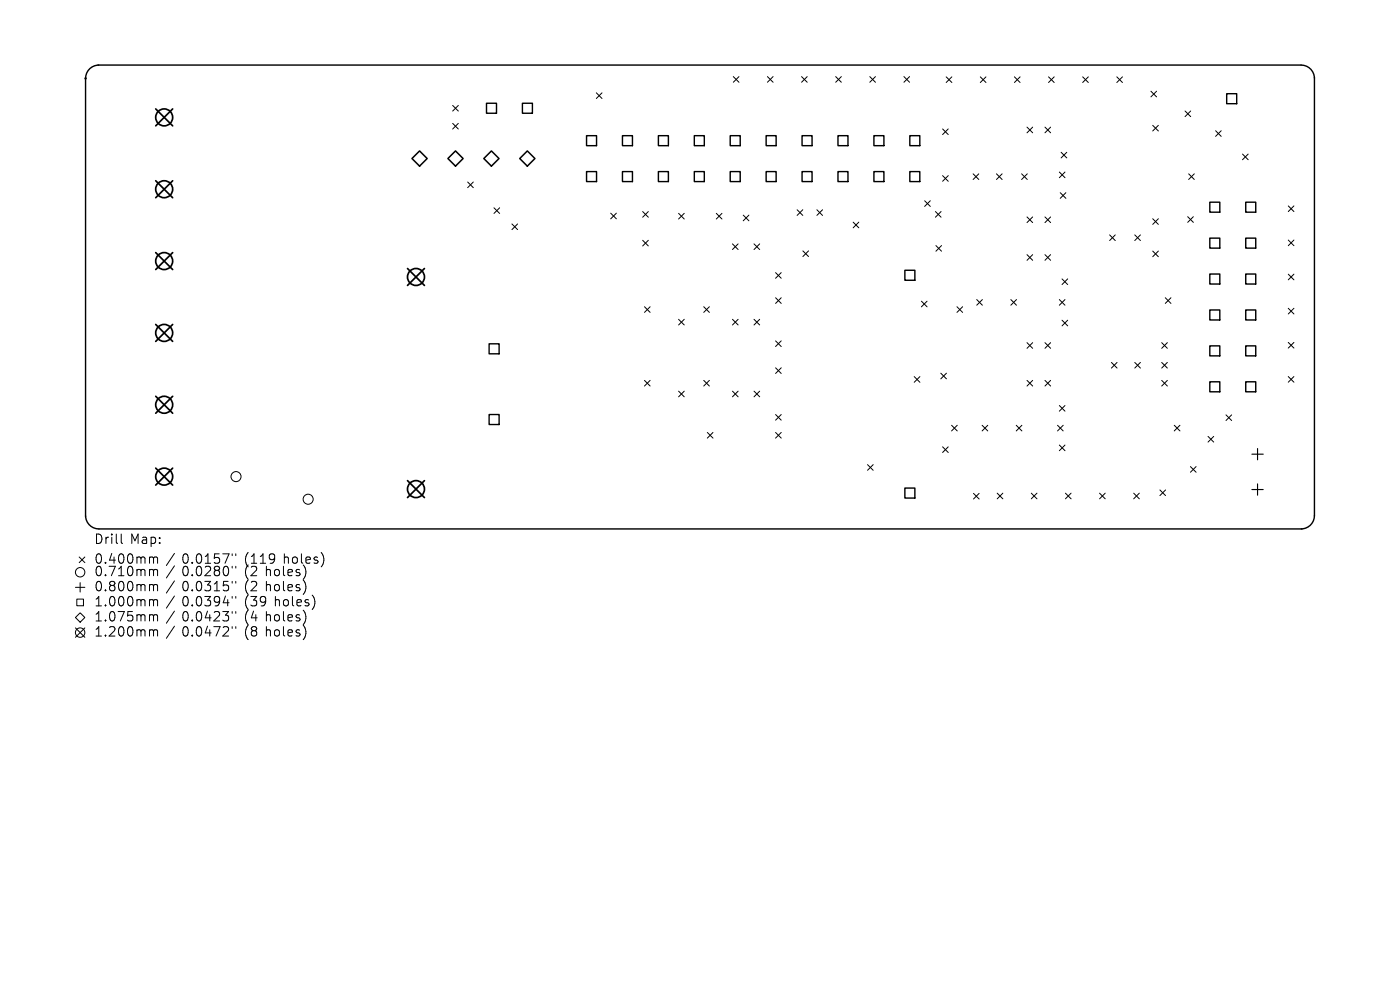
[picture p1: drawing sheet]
<svg xmlns="http://www.w3.org/2000/svg" width="297mm" height="210mm" viewBox="0 0 297 210" stroke-linecap="round" stroke-linejoin="round" font-family="sans-serif">
<defs><g id="words">
<g font-size="2.8">
<text x="20" y="115.8">Drill</text>
<text x="27.6" y="115.8">Map:</text>
<text x="20" y="120">0.400mm</text>
<text x="20" y="122.6">0.710mm</text>
<text x="20" y="125.8">0.800mm</text>
<text x="38.6" y="120">0.0157&quot;</text>
<text x="38.6" y="122.6">0.0280&quot;</text>
<text x="38.6" y="125.8">0.0315&quot;</text>
<text x="51.9" y="120">(119</text>
<text x="51.9" y="122.6">(2</text>
<text x="51.9" y="125.8">(2</text>
<text x="56.4" y="122.6">holes)</text>
<text x="56.4" y="125.8">holes)</text>
<text x="60.2" y="120">holes)</text>
<text x="20" y="129">1.000mm</text>
<text x="38.6" y="129">0.0394&quot;</text>
<text x="51.9" y="129">(39</text>
<text x="58.3" y="129">holes)</text>
<text x="20" y="132.2">1.075mm</text>
<text x="20" y="135.4">1.200mm</text>
<text x="38.6" y="132.2">0.0423&quot;</text>
<text x="38.6" y="135.4">0.0472&quot;</text>
<text x="51.9" y="132.2">(4</text>
<text x="51.9" y="135.4">(8</text>
<text x="56.4" y="132.2">holes)</text>
<text x="56.4" y="135.4">holes)</text>
</g>
</g></defs>
<g fill="none" stroke="#000" stroke-width=".3">
<path d="M19.1 14.5l1-.6 .8-.1h255.1a2.83 2.83 0 0 1 2.9 2.8v92.8a2.83 2.83 0 0 1-2.8 2.8h-255.1a2.83 2.83 0 0 1-2.8-2.8v-92.8a2.83 2.83 0 0 1 .9-2.1zM260.2 19.9h2.2v2.1h-2.2zM103.2 21.9h2.1v2.1h-2.1zM110.8 21.9h2.1v2.1h-2.1zM124.4 28.8h2.2v2.1h-2.2zM124.4 36.4h2.2v2.1h-2.2zM132.1 28.8h2.1v2.1h-2.1zM132.1 36.4h2.1v2.1h-2.1zM139.7 28.8h2.1v2.1h-2.1zM139.7 36.4h2.1v2.1h-2.1zM147.3 28.8h2.1v2.1h-2.1zM147.3 36.4h2.1v2.1h-2.1z"/>
<path d="M154.9 28.8h2.1v2.1h-2.1zM154.9 36.4h2.1v2.1h-2.1zM162.5 28.8h2.2v2.1h-2.2zM162.5 36.4h2.2v2.1h-2.2zM170.2 28.8h2.1v2.1h-2.1zM170.2 36.4h2.1v2.1h-2.1zM177.8 28.8h2.1v2.1h-2.1zM177.8 36.4h2.1v2.1h-2.1zM185.4 28.8h2.1v2.1h-2.1zM185.4 36.4h2.1v2.1h-2.1zM193 28.8h2.1v2.1h-2.1zM193 36.4h2.1v2.1h-2.1z"/>
<path d="M192 57.3h2.1v2.2h-2.1zM256.7 42.9h2.1v2.1h-2.1zM256.7 50.5h2.1v2.1h-2.1zM256.7 58.1h2.1v2.2h-2.1zM264.3 42.9h2.1v2.1h-2.1zM264.3 50.5h2.1v2.1h-2.1zM264.3 58.1h2.1v2.2h-2.1zM103.8 72.9h2.1v2.2h-2.1zM256.7 65.8h2.1v2.1h-2.1zM256.7 73.4h2.1v2.1h-2.1zM264.3 65.8h2.1v2.1h-2.1zM264.3 73.4h2.1v2.1h-2.1z"/>
<path d="M103.8 87.9h2.1v2.2h-2.1zM256.7 81h2.1v2.1h-2.1zM264.3 81h2.1v2.1h-2.1zM192 103.5h2.1v2.2h-2.1z"/>
</g>
<circle cx="18.2" cy="16.6" r=".15" fill="#000" stroke="#000" stroke-width=".21"/>
<g fill="none" stroke="#000" stroke-width=".21">
<path d="M126.5 19.7l1.2 1.2M127.7 19.7l-1.2 1.2M155.6 16.3l1.2 1.2M156.8 16.3l-1.2 1.2M162.8 16.3l1.2 1.2M164 16.3l-1.2 1.2M170 16.3l1.2 1.2M171.2 16.3l-1.2 1.2M177.3 16.3l1.2 1.2M178.5 16.3l-1.2 1.2M184.5 16.3l1.2 1.2M185.7 16.3l-1.2 1.2"/>
<path d="M191.8 16.3l1.2 1.2M193 16.3l-1.2 1.2M200.7 16.3l1.2 1.2M201.9 16.3l-1.2 1.2M208 16.3l1.2 1.2M209.2 16.3l-1.2 1.2M215.2 16.3l1.2 1.2M216.4 16.3l-1.2 1.2M222.4 16.3l1.2 1.2M223.6 16.3l-1.2 1.2M229.7 16.3l1.2 1.2M230.9 16.3l-1.2 1.2"/>
<path d="M236.9 16.3l1.2 1.2M238.1 16.3l-1.2 1.2M244.2 19.3l1.2 1.2M245.4 19.3l-1.2 1.2M96 22.4l1.2 1.2M96 26.2l1.2 1.2M97.2 22.4l-1.2 1.2M97.2 26.2l-1.2 1.2M99.2 38.6l1.2 1.2M100.4 38.6l-1.2 1.2M200 27.4l1.2 1.2M200 37.3l1.2 1.2"/>
<path d="M201.2 27.4l-1.2 1.2M201.2 37.3l-1.2 1.2M206.4 36.9l1.2 1.2M207.6 36.9l-1.2 1.2M211.4 36.9l1.2 1.2M212.6 36.9l-1.2 1.2M216.7 36.9l1.2 1.2M217.9 27l1.2 1.2M217.9 36.9l-1.2 1.2M219.1 27l-1.2 1.2M221.7 27l1.2 1.2M222.9 27l-1.2 1.2"/>
<path d="M224.7 36.5l1.2 1.2M225.1 32.3l1.2 1.2M225.9 36.5l-1.2 1.2M226.3 32.3l-1.2 1.2M244.5 26.6l1.2 1.2M245.7 26.6l-1.2 1.2M251.4 23.5l1.2 1.2M252.2 36.9l1.2 1.2M252.6 23.5l-1.2 1.2M253.4 36.9l-1.2 1.2M257.9 27.7l1.2 1.2M259.1 27.7l-1.2 1.2"/>
<path d="M263.6 32.7l1.2 1.2M264.8 32.7l-1.2 1.2M104.8 44.1l1.2 1.2M106 44.1l-1.2 1.2M108.6 47.5l1.2 1.2M109.8 47.5l-1.2 1.2M129.6 45.2l1.2 1.2M130.8 45.2l-1.2 1.2M136.3 44.9l1.2 1.2M136.3 51l1.2 1.2M137.5 44.9l-1.2 1.2M137.5 51l-1.2 1.2"/>
<path d="M144 45.3l1.2 1.2M145.2 45.3l-1.2 1.2M152 45.3l1.2 1.2M153.2 45.3l-1.2 1.2M155.4 51.7l1.2 1.2M156.6 51.7l-1.2 1.2M157.7 45.6l1.2 1.2M158.9 45.6l-1.2 1.2M160 51.7l1.2 1.2M161.2 51.7l-1.2 1.2M164.5 57.8l1.2 1.2M165.7 57.8l-1.2 1.2"/>
<path d="M169.1 44.5l1.2 1.2M170.3 44.5l-1.2 1.2M170.3 53.2l1.2 1.2M171.5 53.2l-1.2 1.2M173.3 44.5l1.2 1.2M174.5 44.5l-1.2 1.2M181 47.1l1.2 1.2M182.2 47.1l-1.2 1.2M196.2 42.6l1.2 1.2M197.4 42.6l-1.2 1.2M198.4 44.9l1.2 1.2M198.5 52.1l1.2 1.2"/>
<path d="M199.6 44.9l-1.2 1.2M199.7 52.1l-1.2 1.2M217.9 46l1.2 1.2M217.9 54l1.2 1.2M219.1 46l-1.2 1.2M219.1 54l-1.2 1.2M221.7 46l1.2 1.2M221.7 54l1.2 1.2M222.9 46l-1.2 1.2M222.9 54l-1.2 1.2M224.9 40.9l1.2 1.2M225.3 59.2l1.2 1.2"/>
<path d="M226.1 40.9l-1.2 1.2M226.5 59.2l-1.2 1.2M235.4 49.8l1.2 1.2M236.6 49.8l-1.2 1.2M240.7 49.8l1.2 1.2M241.9 49.8l-1.2 1.2M244.5 46.4l1.2 1.2M244.5 53.3l1.2 1.2M245.7 46.4l-1.2 1.2M245.7 53.3l-1.2 1.2M252 46l1.2 1.2M253.2 46l-1.2 1.2"/>
<path d="M273.3 43.7l1.2 1.2M273.3 50.9l1.2 1.2M273.3 58.2l1.2 1.2M274.5 43.7l-1.2 1.2M274.5 50.9l-1.2 1.2M274.5 58.2l-1.2 1.2M136.7 65.1l1.2 1.2M137.9 65.1l-1.2 1.2M144 67.7l1.2 1.2M145.2 67.7l-1.2 1.2M149.3 65.1l1.2 1.2M150.5 65.1l-1.2 1.2"/>
<path d="M155.4 67.7l1.2 1.2M156.6 67.7l-1.2 1.2M160 67.7l1.2 1.2M161.2 67.7l-1.2 1.2M164.5 72.3l1.2 1.2M164.5 63.2l1.2 1.2M164.5 78l1.2 1.2M165.7 63.2l-1.2 1.2M165.7 72.3l-1.2 1.2M165.7 78l-1.2 1.2M193.9 79.9l1.2 1.2M195.1 79.9l-1.2 1.2"/>
<path d="M195.5 63.9l1.2 1.2M196.7 63.9l-1.2 1.2M199.6 79.2l1.2 1.2M200.8 79.2l-1.2 1.2M203 65.1l1.2 1.2M204.2 65.1l-1.2 1.2M207.2 63.5l1.2 1.2M208.4 63.5l-1.2 1.2M214.4 63.5l1.2 1.2M215.6 63.5l-1.2 1.2M217.9 72.7l1.2 1.2M219.1 72.7l-1.2 1.2"/>
<path d="M221.7 72.7l1.2 1.2M222.9 72.7l-1.2 1.2M224.7 63.5l1.2 1.2M225.3 67.9l1.2 1.2M225.9 63.5l-1.2 1.2M226.5 67.9l-1.2 1.2M235.8 76.9l1.2 1.2M237 76.9l-1.2 1.2M240.7 76.9l1.2 1.2M241.9 76.9l-1.2 1.2M246.4 72.7l1.2 1.2M246.4 76.9l1.2 1.2"/>
<path d="M247.2 63.2l1.2 1.2M247.6 72.7l-1.2 1.2M247.6 76.9l-1.2 1.2M248.4 63.2l-1.2 1.2M273.3 65.4l1.2 1.2M273.3 72.6l1.2 1.2M273.3 79.9l1.2 1.2M274.5 65.4l-1.2 1.2M274.5 72.6l-1.2 1.2M274.5 79.9l-1.2 1.2M136.7 80.7l1.2 1.2M137.9 80.7l-1.2 1.2"/>
<path d="M144 83l1.2 1.2M145.2 83l-1.2 1.2M149.3 80.7l1.2 1.2M150.1 91.7l1.2 1.2M150.5 80.7l-1.2 1.2M151.3 91.7l-1.2 1.2M155.4 83l1.2 1.2M156.6 83l-1.2 1.2M160 83l1.2 1.2M161.2 83l-1.2 1.2M164.5 87.9l1.2 1.2M164.5 91.7l1.2 1.2"/>
<path d="M165.7 87.9l-1.2 1.2M165.7 91.7l-1.2 1.2M184 98.6l1.2 1.2M185.2 98.6l-1.2 1.2M200 94.8l1.2 1.2M201.2 94.8l-1.2 1.2M201.9 90.2l1.2 1.2M203.1 90.2l-1.2 1.2M208.3 90.2l1.2 1.2M209.5 90.2l-1.2 1.2M215.6 90.2l1.2 1.2M216.8 90.2l-1.2 1.2"/>
<path d="M217.9 80.7l1.2 1.2M219.1 80.7l-1.2 1.2M221.7 80.7l1.2 1.2M222.9 80.7l-1.2 1.2M224.4 90.2l1.2 1.2M224.7 86l1.2 1.2M224.7 94.4l1.2 1.2M225.6 90.2l-1.2 1.2M225.9 86l-1.2 1.2M225.9 94.4l-1.2 1.2M246.4 80.7l1.2 1.2M247.6 80.7l-1.2 1.2"/>
<path d="M249.1 90.2l1.2 1.2M250.3 90.2l-1.2 1.2M252.5 99l1.2 1.2M253.7 99l-1.2 1.2M256.3 92.6l1.2 1.2M257.5 92.6l-1.2 1.2M260.1 88l1.2 1.2M261.3 88l-1.2 1.2M16.8 118.2l1.2 1.2M18 118.2l-1.2 1.2M25.7 113.3v1.7l.3 .3M32.3 118.2l.3 .2"/>
<path d="M32.6 118.4v1.1M32.6 118.4l.3-.2h.4l.1 1.3M37 117.4l-1.7 2.6M49.3 117.5v.4M50 117.5v.4M68.6 118.1v1.3M206.5 104.7l1.2 1.2M207.7 104.7l-1.2 1.2M211.5 104.6l1.2 1.2M212.7 104.6l-1.2 1.2M218.8 104.6l1.2 1.2M220 104.6l-1.2 1.2"/>
<path d="M226 104.6l1.2 1.2M227.2 104.6l-1.2 1.2M233.3 104.6l1.2 1.2M234.5 104.6l-1.2 1.2M240.5 104.6l1.2 1.2M241.7 104.6l-1.2 1.2M246.1 103.9l1.2 1.2M247.3 103.9l-1.2 1.2M16 131l1-1 1 1-1 1zM16 124.6h2M16 133.2l2 2M16.3 127.1h1.4v1.4h-1.4z"/>
<path d="M17 123.6v2M18 133.2l-2 2M32.3 120.8l.3 .3M32.3 124l.3 .3M32.3 127.2l.3 .3M32.3 130.4l.3 .3M32.3 133.6l.3 .3M32.6 121.1v1M32.6 124.3v1M32.6 127.5v1M32.6 130.7v1M32.6 133.9v1"/>
<path d="M32.6 121.1l.3-.3 .4 .1 .1 1.2M32.6 124.3l.3-.3 .4 .1 .1 1.2M32.6 127.5l.3-.3 .4 .1 .1 1.2M32.6 130.7l.3-.3 .4 .1 .1 1.2M32.6 133.9l.3-.3 .4 .1 .1 1.2M37 120l-1.7 2.6M37 123.2l-1.7 2.6M37 126.4l-1.7 2.6M37 129.6l-1.7 2.6M37 132.8l-1.7 2.6M49.3 120.1v.4M49.3 123.3v.4"/>
<path d="M49.3 126.5v.4M49.3 129.7v.4M49.3 132.9v.4M50 120.1v.4M50 123.3v.4M50 126.5v.4M50 129.7v.4M50 132.9v.4M64.8 123.9v1.3M64.8 130.3v1.3M64.8 133.5v1.3M64.9 121.2l-.1 .8"/>
<path d="M66.7 127.1v1.3"/>
<circle cx="50.1" cy="101.1" r="1.07"/>
<circle cx="65.4" cy="105.9" r="1.06"/>
<circle cx="17" cy="121.4" r="1"/>
<circle cx="17" cy="134.2" r="1"/>
</g>
<path d="M265.6 96.3h2.4M266.8 95.1v2.4M265.6 103.8h2.4M266.8 102.6v2.4" fill="none" stroke="#000" stroke-width=".24"/>
<path d="M87.4 33.6l1.6-1.6 1.6 1.6-1.6 1.6zM95 33.6l1.6-1.6 1.6 1.6-1.6 1.6zM102.6 33.6l1.7-1.6 1.6 1.6-1.6 1.6zM110.3 33.6l1.6-1.6 1.6 1.6-1.6 1.6z" fill="none" stroke="#000" stroke-width=".32"/>
<g fill="none" stroke="#000" stroke-width=".36">
<path d="M33 23.1l3.6 3.6M33 38.3l3.6 3.6M36.6 23.1l-3.6 3.6M36.6 38.3l-3.6 3.6M33 53.6l3.6 3.6M36.6 53.6l-3.6 3.6M86.4 57l3.6 3.6M90 57l-3.6 3.6M33 68.8l3.6 3.6M36.6 68.8l-3.6 3.6M33 84.1l3.6 3.6M33 99.3l3.6 3.6"/>
<path d="M36.6 84.1l-3.6 3.6M36.6 99.3l-3.6 3.6M86.4 102l3.6 3.6M90 102l-3.6 3.6"/>
<circle cx="34.8" cy="24.9" r="1.8"/>
<circle cx="34.8" cy="55.4" r="1.8"/>
<circle cx="34.8" cy="40.1" r="1.8"/>
<circle cx="88.2" cy="58.8" r="1.8"/>
<circle cx="34.8" cy="70.6" r="1.8"/>
<circle cx="34.8" cy="85.9" r="1.8"/>
<circle cx="34.8" cy="101.1" r="1.8"/>
<circle cx="88.2" cy="103.8" r="1.8"/>
</g>
<use href="#words"/>
</svg>
